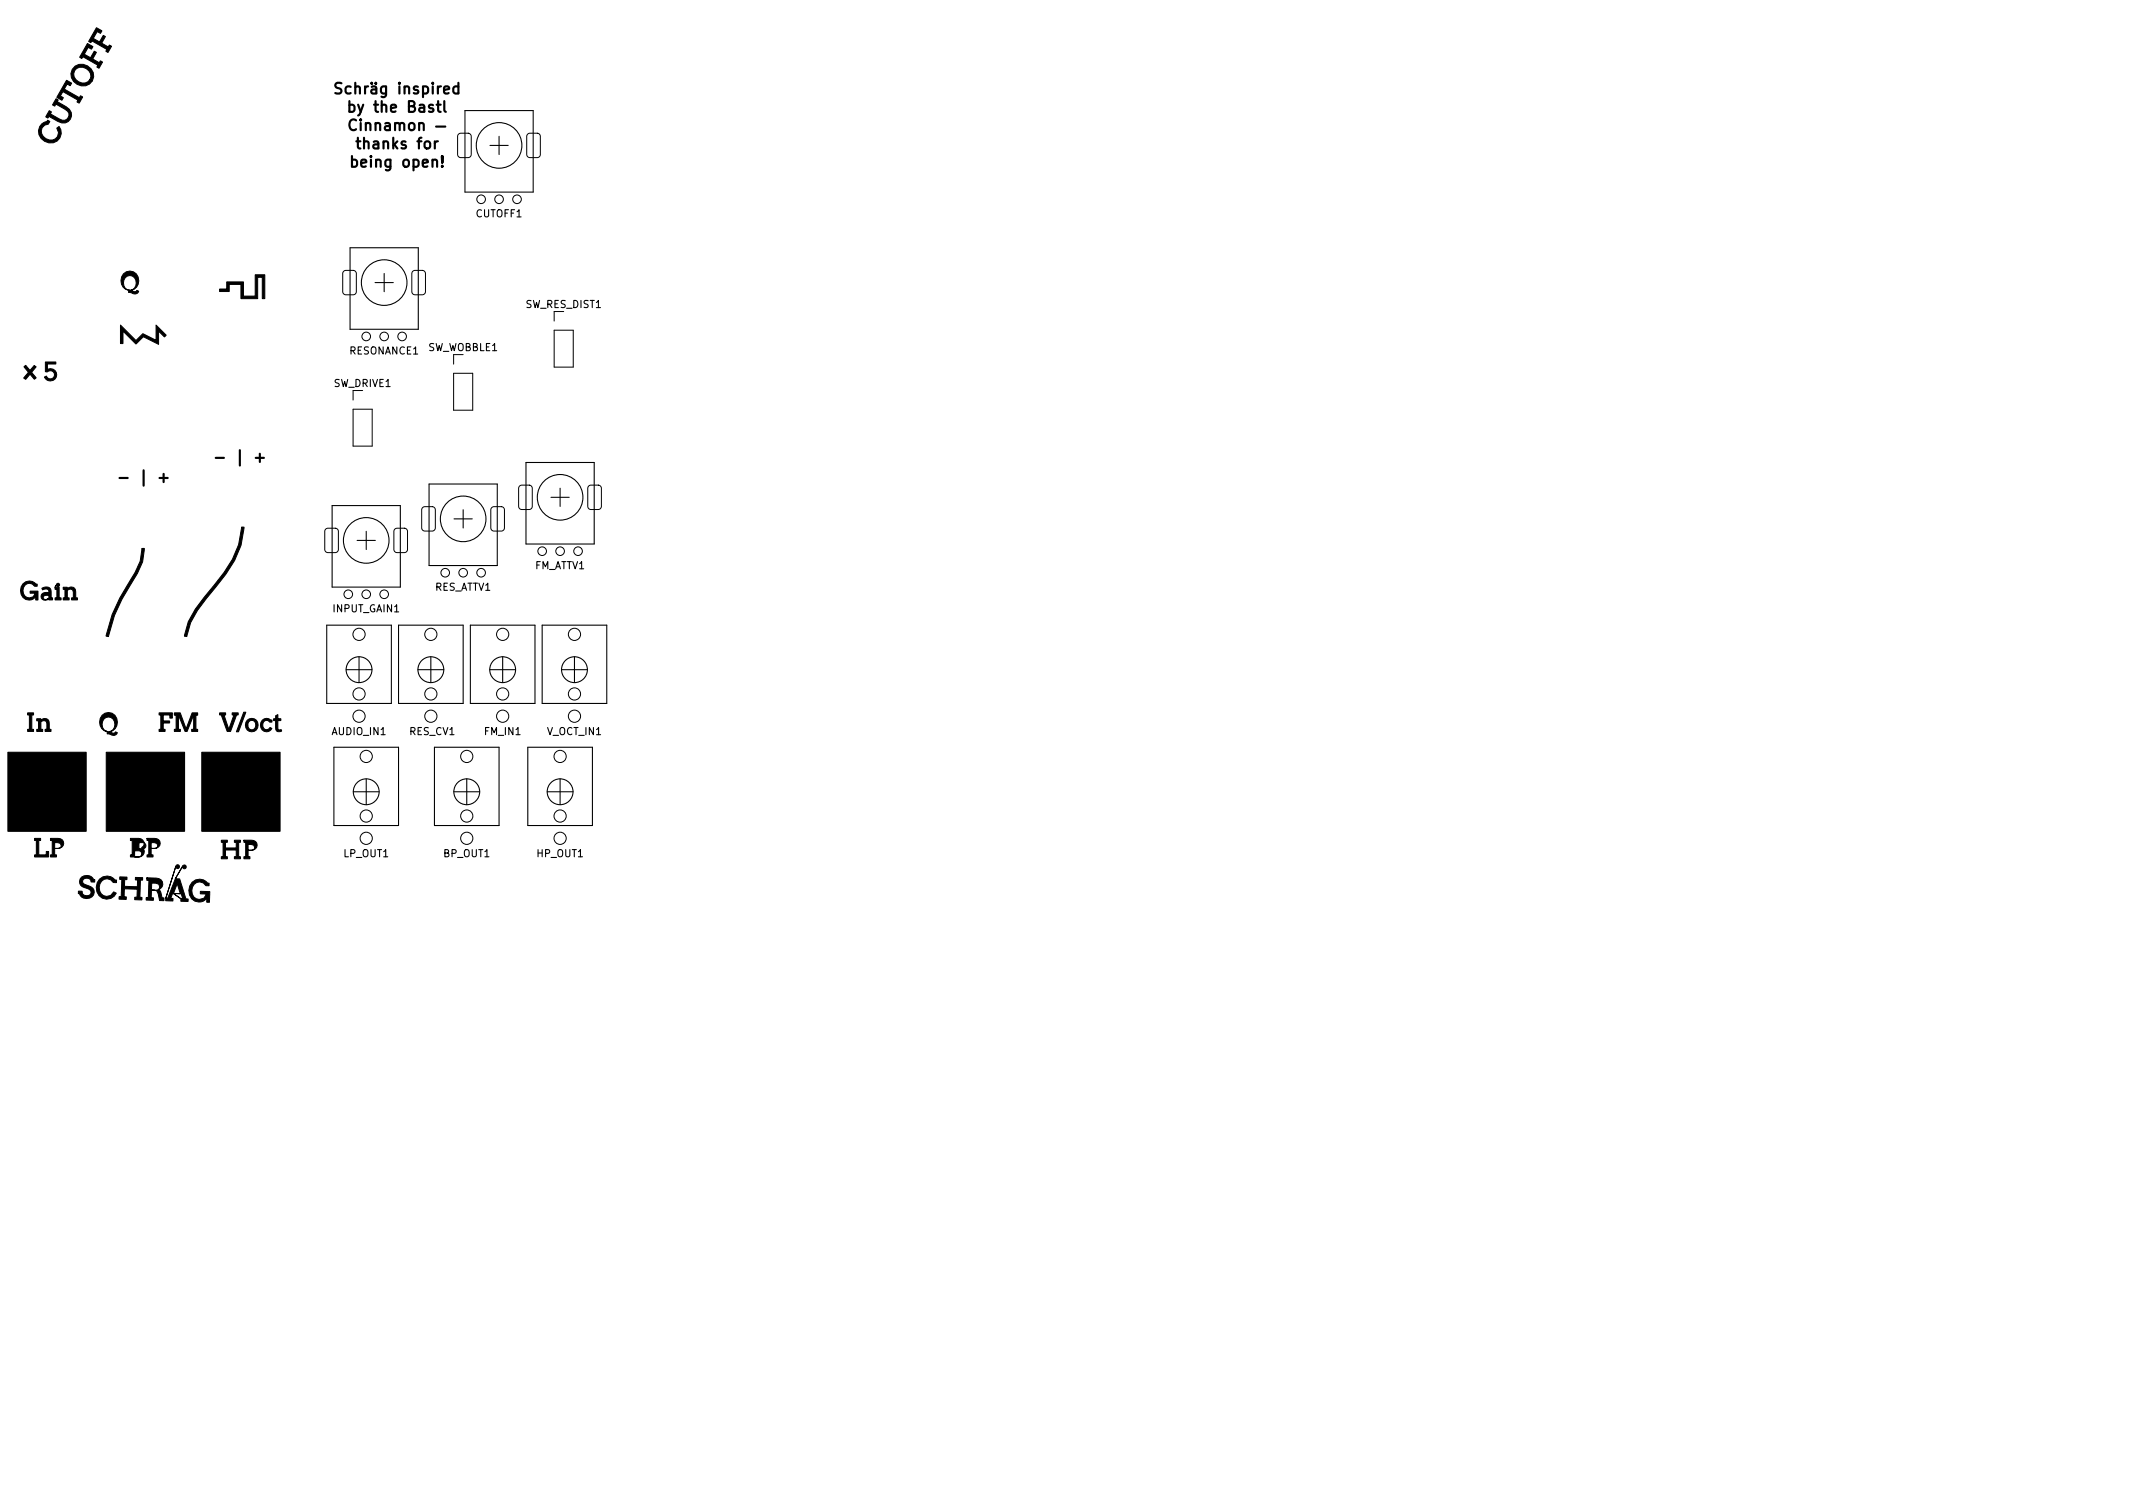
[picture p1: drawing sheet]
<svg xmlns="http://www.w3.org/2000/svg" width="297mm" height="210mm" viewBox="0 0 297 210" stroke-linecap="round" stroke-linejoin="round" font-family="sans-serif">
<defs><g id="words">
<g font-size="2.1">
<text x="47.4" y="13.1">Schräg inspired</text>
<text x="49.4" y="15.6">by the Bastl</text>
<text x="49.4" y="23.3">being open!</text>
<text x="49.9" y="18.2">Cinnamon</text>
<text x="50.3" y="20.7">thanks for</text>
</g>
<g font-size="1.4">
<text x="66.3" y="30.2">CUTOFF1</text>
<text x="73.2" y="42.9">SW_RES_DIST1</text>
<text x="46.5" y="53.9">SW_DRIVE1</text>
<text x="48.7" y="49.3">RESONANCE1</text>
<text x="59.5" y="48.9">SW_WOBBLE1</text>
<text x="60.5" y="82.2">RES_ATTV1</text>
<text x="74.4" y="79.2">FM_ATTV1</text>
<text x="46.4" y="85.2">INPUT_GAIN1</text>
<text x="46.3" y="102.3">AUDIO_IN1</text>
<text x="57" y="102.3">RES_CV1</text>
<text x="67.5" y="102.3">FM_IN1</text>
<text x="76.2" y="102.3">V_OCT_IN1</text>
<text x="47.9" y="119.3">LP_OUT1</text>
<text x="61.8" y="119.3">BP_OUT1</text>
<text x="74.8" y="119.3">HP_OUT1</text>
</g>
</g></defs>
<g fill="none" stroke="#000" stroke-width=".3">
<path d="M47.6 11.6l-.3-.1-.5 .1a.36 .36 0 0 0-.1 .4 .36 .36 0 0 0 .3 .2 .55 .55 0 0 1 .6 .4l-.1 .3-.2 .1h-.6M48.7 14.6h.4l.3 .3v.4l-.2 .2-.1 .1-.4-.1M48.7 14.1v1.5M49.6 16.8a.6 .6 0 0 0-.8 0 .6 .6 0 0 0-.1 .7 .56 .56 0 0 0 .2 .6 .56 .56 0 0 0 .7-.1M60.7 17.6h1.3M61.9 14.1v1.3l.2 .2M63.8 12.1l-.4-.1-.3 .3v.4l.2 .3h.1h.4M63.8 11.5v1.5M16.6 66.6h1.2M20 65.5v2.1M22.2 66.6h1.2M22.8 66v1.1"/>
<path d="M30 63.8h1.2M33.4 62.7v2.1M35.6 63.8h1.2M36.2 63.2v1.1"/>
</g>
<path d="M1.1 104.7h10.9v11h-10.9zM14.8 104.7h10.9v11h-10.9zM28.1 104.7h10.9v11h-10.9z" fill="#000" stroke="#000" stroke-width=".15"/>
<g fill="none" stroke="#000" stroke-width=".15">
<path d="M64.7 15.4h9.6v11.3h-9.6zM69.5 19v2.5M48.7 34.5h9.6v11.3h-9.6zM52.2 39.3h2.6M53.5 38.1v2.5M68.2 20.2h2.6M46.3 70.4h9.4v11.3h-9.4zM49.7 75.2h2.6M51 74v2.5M59.7 67.4h9.6v11.3h-9.6zM63.2 72.2h2.6M64.5 71v2.5"/>
<path d="M73.3 64.4h9.4v11.3h-9.4zM76.7 69.2h2.6M78 68v2.5M45.5 87h9v10.9h-9zM48.2 93.2h3.6M50 91.4v3.6M55.5 87h9v10.9h-9zM58.2 93.2h3.6M60 91.4v3.6M65.5 87h9v10.9h-9zM68.2 93.2h3.6M70 91.4v3.6"/>
<path d="M75.5 87h9v10.9h-9zM78.2 93.2h3.6M80 91.4v3.6M46.5 104h9v10.9h-9zM49.2 110.2h3.6M51 108.4v3.6M60.5 104h9v10.9h-9zM63.2 110.2h3.6M65 108.4v3.6M73.5 104h9v10.9h-9zM76.2 110.2h3.6M78 108.4v3.6"/>
<circle cx="53.5" cy="39.3" r="3.2"/>
<circle cx="69.5" cy="20.2" r="3.2"/>
<circle cx="51" cy="75.2" r="3.2"/>
<circle cx="64.5" cy="72.2" r="3.2"/>
<circle cx="78" cy="69.2" r="3.2"/>
<circle cx="50" cy="93.2" r="1.8"/>
<circle cx="60" cy="93.2" r="1.8"/>
<circle cx="70" cy="93.2" r="1.8"/>
<circle cx="80" cy="93.2" r="1.8"/>
<circle cx="51" cy="110.2" r="1.8"/>
<circle cx="65" cy="110.2" r="1.8"/>
<circle cx="78" cy="110.2" r="1.8"/>
</g>
<g fill="#000" stroke="#000" stroke-width=".14">
<path d="M7.8 13.7l.3 .2-.1 .3 1.2 .6a1.19 1.19 0 0 1 .6 1.7 1.19 1.19 0 0 1-1.7 .4l-1.3-.7-.1 .2-.3-.1 .5-.9 .3 .2-.2 .3 1.3 .7a.8 .8 0 0 0 1.2-.2 .8 .8 0 0 0-.5-1.2l-1.2-.7-.2 .3-.3-.2zM5.8 17.2l.7-.3 .1-.2 .3 .2-.2 .4a1.05 1.05 0 0 0-1 .9 1.05 1.05 0 0 0 .7 1.1 1.09 1.09 0 0 0 1.8-.9l-.3-.6 .3-.2a1.46 1.46 0 0 1-.1 1.9 1.46 1.46 0 0 1-1.9 .2 1.5 1.5 0 0 1-.4-2.5zM9.3 11.2l.7 .4-.2 .3-.4-.2-.4 .7 2.1 1.2 .1-.3 .3 .2-.5 .9-.3-.2 .2-.3-2.1-1.1-.4 .6 .4 .2-.2 .4-.7-.4zM12.2 6.1l.7 .4-.2 .4-.4-.3-.6 .9 .9 .5 .5-.9 .3 .2-.5 .9 .9 .5 .2-.2 .3 .1-.5 .9-.3-.2 .1-.2-2.1-1.2-.1 .2-.3-.1zM13.4 3.9l.8 .4-.2 .4-.5-.3-.5 .9 .9 .5 .5-.9 .3 .2-.5 .9 .9 .5 .1-.2 .3 .1-.5 .9-.3-.2 .2-.2-2.1-1.2-.2 .2-.3-.1zM10.5 9.2a1.65 1.65 0 0 1 1.9 .1 1.65 1.65 0 0 1 .5 2l-.4-.2a1.25 1.25 0 0 0-.5-1.6 1.25 1.25 0 0 0-1.6 .3 1.25 1.25 0 0 0 .5 1.6 1.25 1.25 0 0 0 1.6-.3l.4 .2a1.62 1.62 0 0 1-2.2 .4 1.62 1.62 0 0 1-.6-2zM30.6 40.2h1v-.9h2.3v1.9h1.6v-2.9h1.4v3.3h-.4v-3h-.6v3h-2.3v-2h-1.7v1h-1.3zM3.3 51.1l.3-.2 .6 .7 .6-.7 .2 .2-.6 .7 .6 .8-.2 .2-.6-.7-.6 .7-.3-.2 .7-.8zM6.3 50.4h1.5v.3h-1.2v.8a.87 .87 0 0 1 1.2 .4 .87 .87 0 0 1-.5 1.1 .87 .87 0 0 1-1.1-.5l.3-.1a.58 .58 0 0 0 .8 .3 .58 .58 0 0 0 .2-.9 .58 .58 0 0 0-.9 0h-.3zM16.8 45.3l2.1 2.1 1-.9 1.8 .9v-2.1l1.4 1.4-.2 .2-.8-.8v1.8l-2.1-1-1.1 1-1.8-1.8v1.7h-.3zM17.2 38.1a1.3 1.3 0 0 1 1.8 .1 1.3 1.3 0 0 1 0 1.8l-.3 .3-.5 .1 .2 .1a.39 .39 0 0 0 .7-.1l.2 .2a.62 .62 0 0 1-1 .2l-.4-.1v-.3a1.03 1.03 0 0 0 1.1-.9 1.03 1.03 0 0 0-.9-1.1 1.04 1.04 0 0 0-.9 1 1.04 1.04 0 0 0 .9 1 1.34 1.34 0 0 1-1.2-.8 1.34 1.34 0 0 1 .3-1.5zM19.7 76.4h.4l-.2 1.8-.8 1.6-1 1.7a18.9 18.9 0 0 0-3 7.1h-.3a19.3 19.3 0 0 1 3-7.3l1-1.6 .7-1.6z"/>
<path d="M33.6 73.4h.4a11.2 11.2 0 0 1-2.5 6.5l-4 5.1-.9 1.7-.6 1.9h-.3l.5-2 1-1.8 4-5.1a10.9 10.9 0 0 0 2.4-6.3zM3.8 99.3h.9v.3h-.3v2h.3v.2h-.9v-.2h.3v-2h-.3zM3.2 81.3a1.21 1.21 0 0 1 1.8 0h.2v.3h-.4a.88 .88 0 0 0-1-.3 .88 .88 0 0 0-.6 .9 .92 .92 0 0 0 .9 1.1l.5-.2 .3-.5h-.7v-.3h1.1v1.2h-.3v-.5a1.16 1.16 0 0 1-1.4 .5 1.16 1.16 0 0 1-.7-1.3v-.5zM5.8 81.9l.5-.2a.64 .64 0 0 1 .8 .7v.8h.2v.3h-.5v-.1l-.3 .1 .3-.2v-.4a.7 .7 0 0 0-.7 .2 .29 .29 0 0 0 0 .3 .29 .29 0 0 0 .3 .1l.4-.1a.58 .58 0 0 1-.9 .1 .58 .58 0 0 1 .1-.9l.3-.1h.5a.49 .49 0 0 0-.3-.5 .49 .49 0 0 0-.6 .1zM7.9 81.3a.22 .22 0 0 1 .4 0 .22 .22 0 0 1-.2 .4 .22 .22 0 0 1-.2-.3l-.2 .4h.5v1.4h.3v.3h-.8v-.3h.2v-1.1h-.2v-.3zM8.8 81.8h.6v.2a.67 .67 0 0 1 .7-.2 .67 .67 0 0 1 .4 .6v.8h.3v.3h-.8v-.3h.2v-.8l-.1-.3-.3-.1-.4 .2v1h.2v.3h-.8v-.3h.2v-1.1h-.2zM22.1 99.3h1.9v.7h-.3v-.4h-1v.8h.9v.3h-.9v.9h.3v.2h-.9v-.2h.3v-2h-.3zM30.6 99.3h.8v.3h-.2l.7 2 .7-2h-.3v-.3h.9v.3h-.3l-.8 2.2h-.5l-.8-2.2h-.2zM33.9 99.2h.3l-1 2.7h-.3zM4.8 116.7h.9v.3h-.3v2h.9l.1-.4h.4v.7h-2v-.3h.3v-2h-.3zM5.1 100.1h.6v.2a.67 .67 0 0 1 .7-.2 .67 .67 0 0 1 .5 .6v.9h.2v.2h-.8v-.2h.2v-.9l-.1-.3-.3-.1-.4 .2v1.1h.2v.2h-.8v-.2h.3v-1.2h-.3zM7 116.7l.6 .6v.8h.5a.4 .4 0 0 0 .4-.4l-.1-.3-.8-.1-.6-.6h1.1a.7 .7 0 0 1 .8 .7 .7 .7 0 0 1-.8 .7h-.5v.9h.3v.3h-.9v-.3h.3v-2h-.3z"/>
<path d="M14.2 99.6a1.3 1.3 0 0 1 1.8 0 1.3 1.3 0 0 1 0 1.9l-.3 .2-.4 .2 .1 .1a.39 .39 0 0 0 .7-.1l.2 .1a.62 .62 0 0 1-1 .2h-.4v-.3l-.1-.1a.98 .98 0 0 0 1.2-.9 .98 .98 0 0 0-1.3-1 1.1 1.1 0 0 0-.5 1.1 1.1 1.1 0 0 0 .7 .9 1.38 1.38 0 0 1-.7-2.3zM18.2 116.7h1.1a.69 .69 0 0 1 .7 .5 .69 .69 0 0 1-.3 .8 .7 .7 0 0 1 .4 .8 .7 .7 0 0 1-.8 .5h-1.1v-.3h.2l.3-.5v.8h.6a.43 .43 0 0 0 .4-.4 .43 .43 0 0 0-.4-.4h-.6l-.3 .5 .9-1.7v.9h.6a.42 .42 0 0 0 .4-.4 .42 .42 0 0 0-.4-.5h-.6l-.9 1.7v-2h-.2zM20.5 116.7l.6 .6v.8h.4a.4 .4 0 0 0 .5-.4l-.2-.3-.7-.1-.6-.6h1a.7 .7 0 0 1 .8 .7 .7 .7 0 0 1-.8 .7h-.4v.9h.2v.3h-.8v-.3h.2v-2h-.2zM24.3 99.3h.8l.8 2.2 .9-2.2h.7v.3h-.2v2h.2v.2h-.8v-.2h.3v-2l-.9 2.2h-.3l-.9-2.2v2h.2v.2h-.8v-.2h.2v-2h-.2zM30.8 117h.9v.3h-.3v.8h1.5v-.8h-.3v-.3h.9v.3h-.3v2h.3v.3h-.9v-.3h.3v-.9h-1.5v.9h.3v.3h-.9v-.3h.3v-2h-.3zM34 117l.5 .6v.8h.5a.4 .4 0 0 0 .5-.4l-.2-.3-.8-.1-.5-.6h1a.7 .7 0 0 1 .8 .7 .7 .7 0 0 1-.8 .7h-.5v.9h.3v.3h-.8v-.3h.2v-2h-.2zM34.4 100.3a.9 .9 0 0 1 1.4 .1 .9 .9 0 0 1-.3 1.3 .9 .9 0 0 1-1.3-.4v-.3h.3a.56 .56 0 0 0 .6 .6 .56 .56 0 0 0 .5-.6 .56 .56 0 0 0-.5-.7 .56 .56 0 0 0-.6 .7h-.3zM36.5 100.3a.83 .83 0 0 1 1.2 0h.2v.3h-.3a.58 .58 0 0 0-.8-.2 .58 .58 0 0 0-.2 .8 .52 .52 0 0 0 .5 .4 .52 .52 0 0 0 .5-.3l.3 .1a.87 .87 0 0 1-1.2 .4 .87 .87 0 0 1-.4-1.2zM38.4 99.7l.3-.2v.6h.4v.2h-.4v1.1l.1 .2h.4v.2a.52 .52 0 0 1-.6 .1 .52 .52 0 0 1-.2-.6v-1h-.3v-.2h.3zM11.4 122.1a1.11 1.11 0 0 1 1.6 .4h.2v.3h-.5a.61 .61 0 0 0-.6-.5 .61 .61 0 0 0-.6 .4 .52 .52 0 0 0 .5 .5 1.22 1.22 0 0 1 1.1 1.1 1.08 1.08 0 0 1-.9 .8 1.08 1.08 0 0 1-1.1-.7h-.2v-.3h.5a.64 .64 0 0 0 .6 .6 .64 .64 0 0 0 .7-.4 .62 .62 0 0 0-.5-.6 1.08 1.08 0 0 1-1.1-1l.1-.3zM13.9 122.4a1.43 1.43 0 0 1 2.1 .1h.2v.4h-.4a1.06 1.06 0 0 0-1.3-.5 1.06 1.06 0 0 0-.7 1.2 1.1 1.1 0 0 0 1.6 1.1l.4-.5 .4 .2a1.47 1.47 0 0 1-1.8 .7 1.47 1.47 0 0 1-1-1.6l.1-.6zM16.7 122.1h1v.4h-.3l-.1 .9 1.8 .1 .1-1h-.4l.1-.3h1v.4l-.3-.1-.1 2.4 .3 .1v.3h-1v-.4h.3v-1.1h-1.8v1.1h.3v.3h-1v-.3h.3l.1-2.4h-.3z"/>
<path d="M20.5 122.2l.6 .8v.9l.6 .1a.47 .47 0 0 0 .5-.5l-.1-.4-.4-.1h-.6l-.6-.8 1.2 .1a.81 .81 0 0 1 1 .6 .81 .81 0 0 1-.6 1h.1a1.56 1.56 0 0 1 .4 1.1h.2v.4h-.6l-.4-1.3-.7-.2v1.1h.3v.4l-1.1-.1 .1-.3h.3v-2.4h-.3zM24.6 120.5a.26 .26 0 0 1 .4 .1 .26 .26 0 0 1-.2 .3 .26 .26 0 0 1-.3-.2l-1.4 4.4h.3a15.9 15.9 0 0 1 2.1-4.6 .26 .26 0 0 1 .4 .1 .26 .26 0 0 1-.2 .4 .26 .26 0 0 1-.3-.4l-1 1.8h.6l.9 2.8h.3v.3h-1v-.4l-1-.7h.9l-.4-1.4-.5 1.4 1 .7 .3 .1-.3-.8h-1.2l-.2 .7h.3v.4l-1-.1v-.3zM26.8 122.8a1.45 1.45 0 0 1 2.1 .2h.2v.3h-.4a1.06 1.06 0 0 0-1.3-.4 1.06 1.06 0 0 0-.7 1.1 1.11 1.11 0 0 0 1 1.2l.7-.1 .4-.6h-.9v-.4l1.3 .1v1.4h-.4v-.6a1.39 1.39 0 0 1-1.7 .5 1.39 1.39 0 0 1-.8-1.5l.1-.6z"/>
</g>
<g fill="none" stroke="#000" stroke-width=".14">
<path d="M63.9 18.7l.2-.1 1.1-.1a.45 .45 0 0 1 .4 .5v2.5a.45 .45 0 0 1-.4 .4h-1a.45 .45 0 0 1-.5-.4v-2.5zM73.5 18.7l.3-.1 1-.1a.45 .45 0 0 1 .5 .5v2.5a.45 .45 0 0 1-.5 .4h-1a.45 .45 0 0 1-.4-.4v-2.5zM47.9 37.8l.2-.1 1.1-.1a.45 .45 0 0 1 .4 .5v2.5a.45 .45 0 0 1-.4 .4h-1a.45 .45 0 0 1-.5-.4v-2.5zM57.5 37.8l.3-.1 1-.1a.45 .45 0 0 1 .5 .5v2.5a.45 .45 0 0 1-.5 .4h-1a.45 .45 0 0 1-.5-.4v-2.5zM49.2 54.4v1.3M49.2 57h2.6v5.1h-2.6zM63.2 52h2.6v5.1h-2.6zM63.2 49.4v1.3M77.2 46h2.6v5.1h-2.6zM77.2 43.4v1.3M45.4 73.7l.2-.1 1.1-.1a.45 .45 0 0 1 .4 .5v2.5a.45 .45 0 0 1-.4 .4h-1a.45 .45 0 0 1-.5-.4v-2.5zM55 73.7l.3-.1 1-.1a.45 .45 0 0 1 .4 .5v2.5a.45 .45 0 0 1-.4 .4h-1a.45 .45 0 0 1-.4-.4v-2.5z"/>
<path d="M58.9 70.7l.2-.1 1.1-.1a.45 .45 0 0 1 .4 .5v2.5a.45 .45 0 0 1-.4 .4h-1a.45 .45 0 0 1-.5-.4v-2.5zM68.5 70.7l.3-.1 1-.1a.45 .45 0 0 1 .5 .5v2.5a.45 .45 0 0 1-.5 .4h-1a.45 .45 0 0 1-.5-.4v-2.5zM72.4 67.7l.2-.1 1.1-.1a.45 .45 0 0 1 .4 .5v2.5a.45 .45 0 0 1-.4 .4h-1a.45 .45 0 0 1-.5-.4v-2.5zM82 67.7l.3-.1 1-.1a.45 .45 0 0 1 .4 .5v2.5a.45 .45 0 0 1-.4 .4h-1a.45 .45 0 0 1-.5-.4v-2.5z"/>
<circle cx="67" cy="27.7" r=".6"/>
<circle cx="69.5" cy="27.7" r=".6"/>
<circle cx="72" cy="27.7" r=".6"/>
<circle cx="51" cy="46.8" r=".6"/>
<circle cx="53.5" cy="46.8" r=".6"/>
<circle cx="56" cy="46.8" r=".6"/>
<circle cx="62" cy="79.7" r=".6"/>
<circle cx="64.5" cy="79.7" r=".6"/>
<circle cx="67" cy="79.7" r=".6"/>
<circle cx="75.5" cy="76.7" r=".6"/>
<circle cx="78" cy="76.7" r=".6"/>
<circle cx="80.5" cy="76.7" r=".6"/>
<circle cx="48.5" cy="82.7" r=".6"/>
<circle cx="50" cy="88.3" r=".85"/>
<circle cx="50" cy="99.7" r=".85"/>
<circle cx="50" cy="96.6" r=".85"/>
<circle cx="51" cy="82.7" r=".6"/>
<circle cx="53.5" cy="82.7" r=".6"/>
<circle cx="60" cy="99.7" r=".85"/>
<circle cx="60" cy="96.6" r=".85"/>
<circle cx="60" cy="88.3" r=".85"/>
<circle cx="70" cy="99.7" r=".85"/>
<circle cx="70" cy="88.3" r=".85"/>
<circle cx="70" cy="96.6" r=".85"/>
<circle cx="80" cy="88.3" r=".85"/>
<circle cx="80" cy="96.6" r=".85"/>
<circle cx="80" cy="99.7" r=".85"/>
<circle cx="51" cy="113.6" r=".85"/>
<circle cx="51" cy="116.7" r=".85"/>
<circle cx="51" cy="105.3" r=".85"/>
<circle cx="65" cy="116.7" r=".85"/>
<circle cx="65" cy="113.6" r=".85"/>
<circle cx="65" cy="105.3" r=".85"/>
<circle cx="78" cy="113.6" r=".85"/>
<circle cx="78" cy="116.7" r=".85"/>
<circle cx="78" cy="105.3" r=".85"/>
</g>
<use href="#words"/>
</svg>
